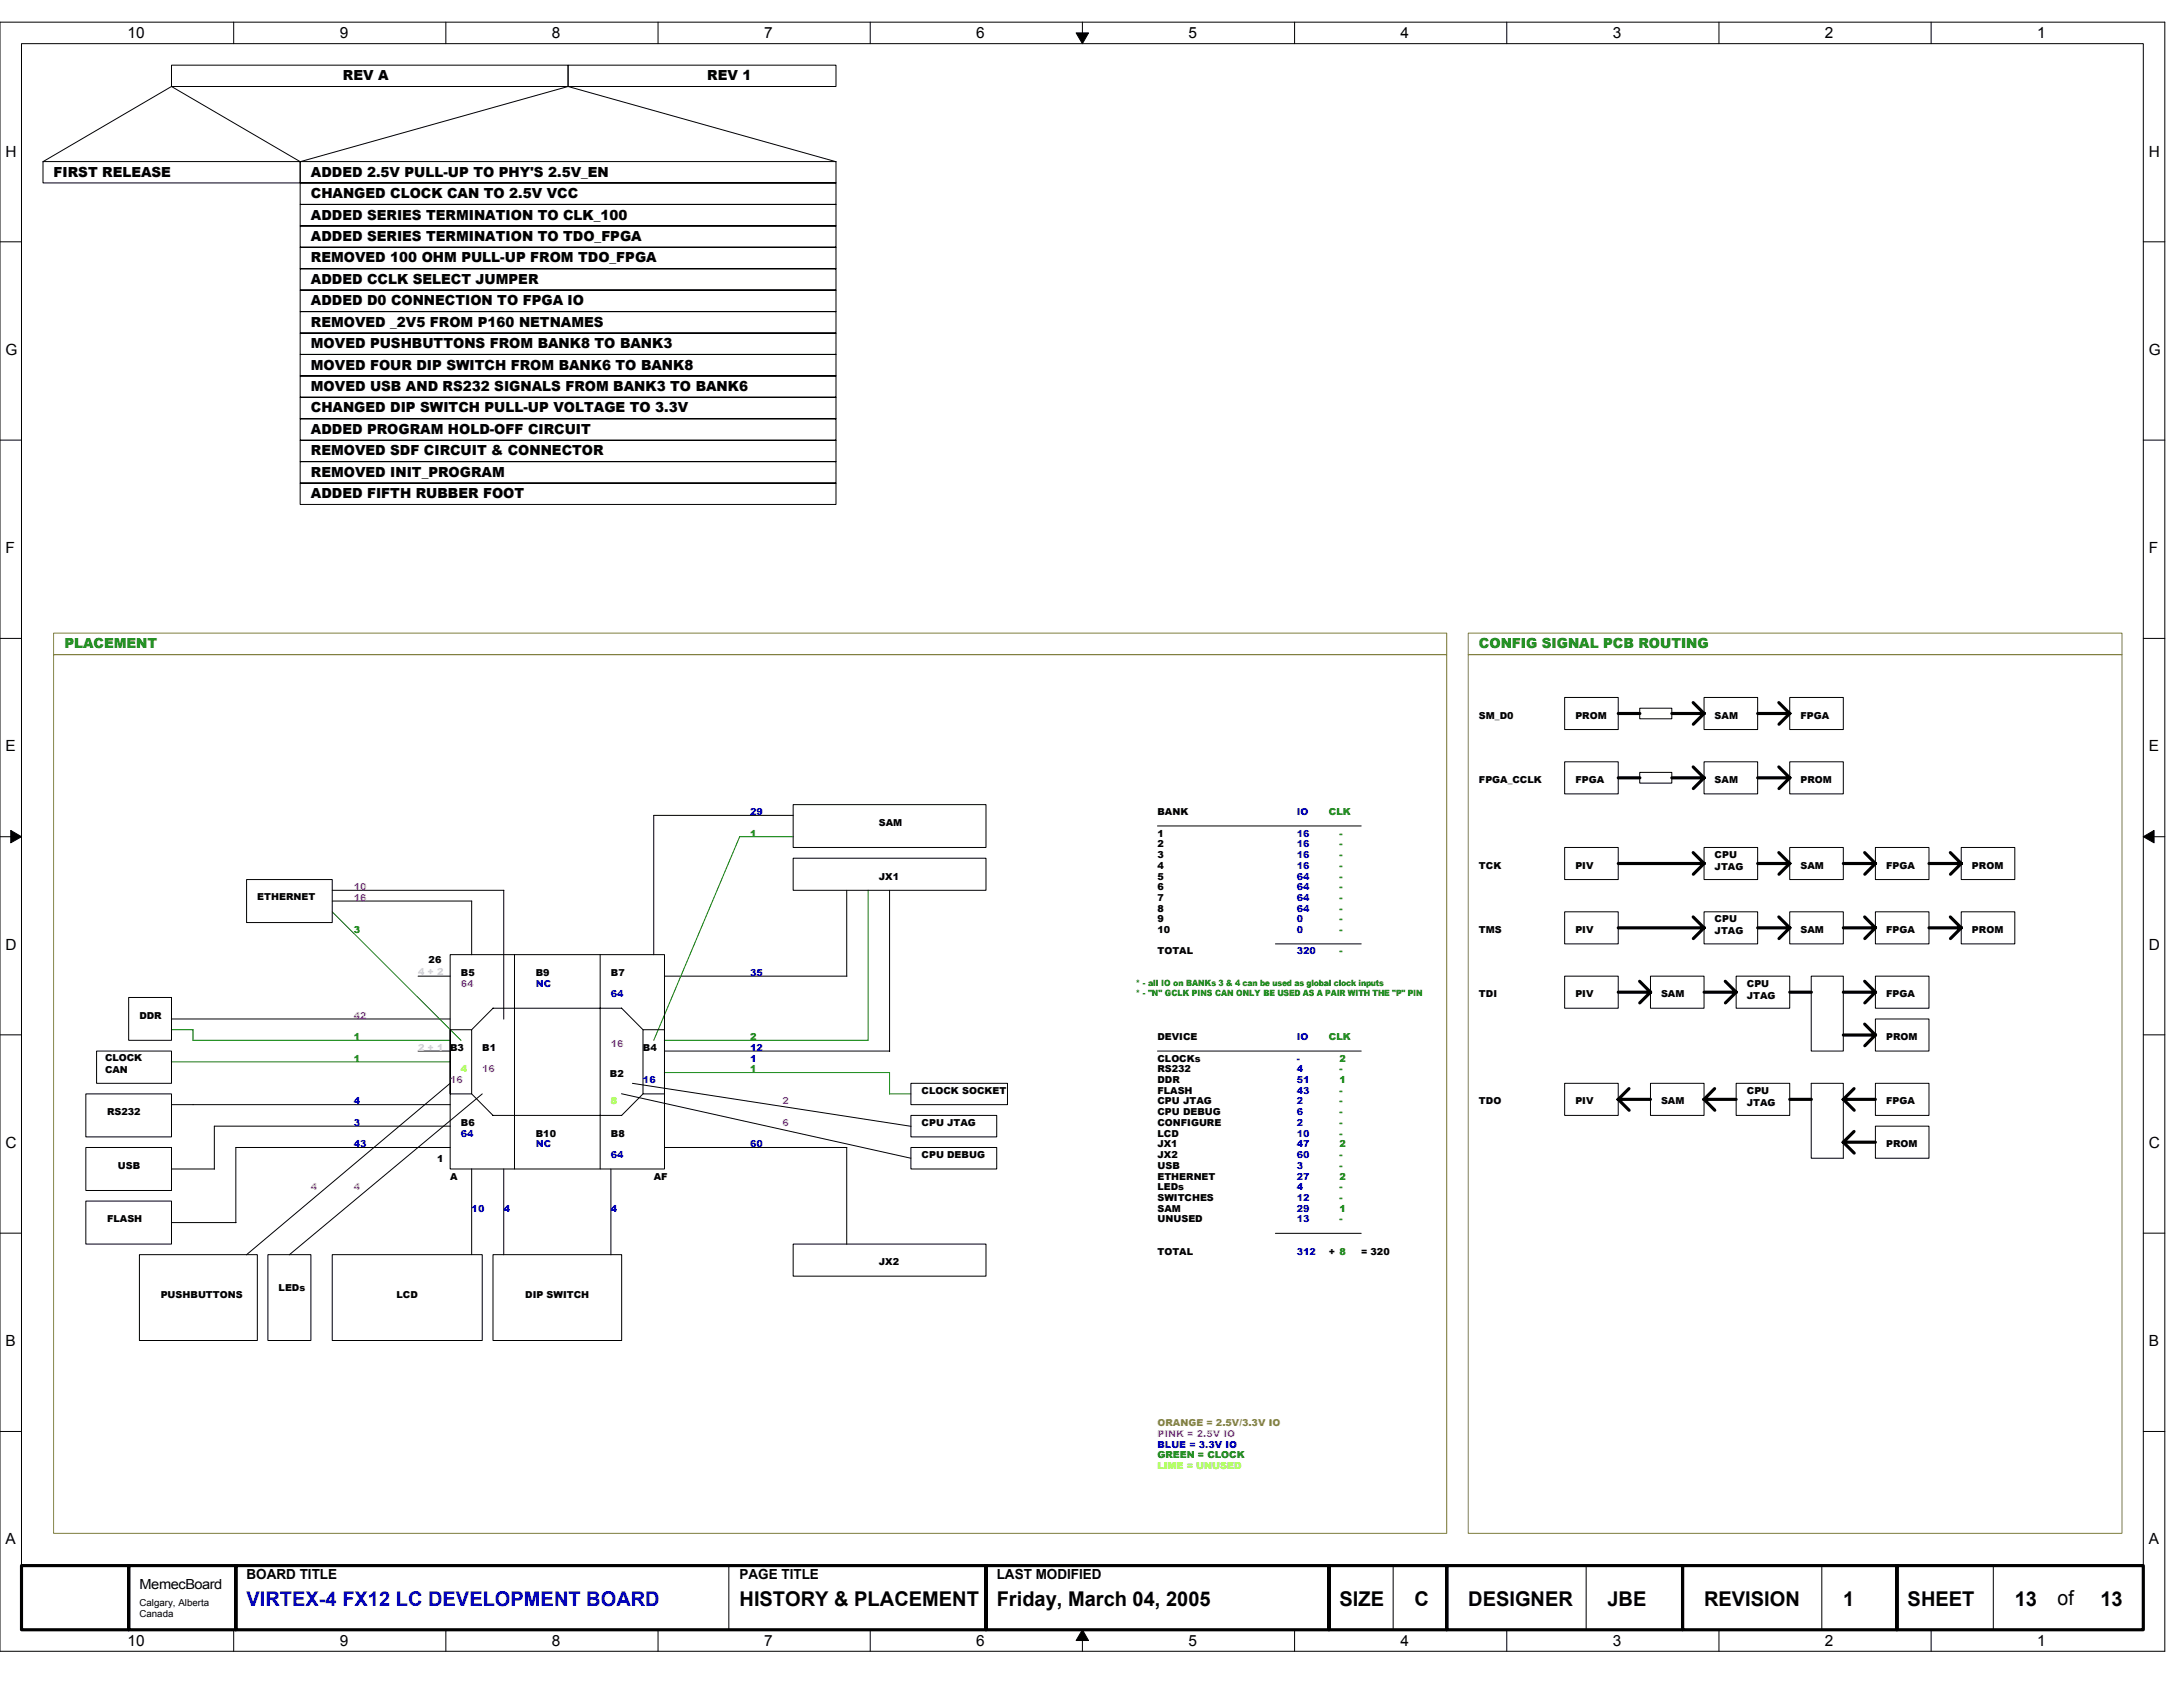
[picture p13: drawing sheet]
<svg xmlns="http://www.w3.org/2000/svg" width="279mm" height="216mm" viewBox="0 0 279 216" stroke-linecap="round" stroke-linejoin="round" font-family="sans-serif">
<defs><g id="words">
<text font-size="2.6" fill="#00f" x="31.6" y="205.5">VIRTEX-4 FX12 LC DEVELOPMENT BOARD</text>
<g font-size="2.6">
<text x="94.7" y="205.5">HISTORY &amp; PLACEMENT</text>
<text x="127.6" y="205.5">Friday, March 04, 2005</text>
<text x="171.4" y="205.5">SIZE</text>
<text x="181.1" y="205.5">C</text>
<text x="187.9" y="205.5">DESIGNER</text>
<text x="205.7" y="205.5">JBE</text>
<text x="218.1" y="205.5">REVISION</text>
<text x="235.9" y="205.5">1</text>
<text x="244.2" y="205.5">SHEET</text>
<text x="257.9" y="205.5">13</text>
<text x="263.4" y="205.4">of</text>
<text x="268.8" y="205.5">13</text>
</g>
<g font-size="2">
<text x="16.3" y="4.9">10</text>
<text x="43.5" y="4.9">9</text>
<text x="70.6" y="4.9">8</text>
<text x="97.8" y="4.9">7</text>
<text x="124.9" y="4.9">6</text>
<text x="152.1" y="4.9">5</text>
<text x="179.3" y="4.9">4</text>
<text x="206.4" y="4.9">3</text>
<text x="233.6" y="4.9">2</text>
<text x="260.7" y="4.9">1</text>
<text x=".7" y="20">H</text>
<text x="275" y="20">H</text>
<text x=".7" y="45.4">G</text>
<text x="275" y="45.4">G</text>
<text x=".7" y="70.8">F</text>
<text x="275" y="70.8">F</text>
<text x=".7" y="96.2">E</text>
<text x="275" y="96.2">E</text>
<text x=".7" y="121.5">D</text>
<text x="275" y="121.5">D</text>
<text x=".7" y="146.9">C</text>
<text x="275" y="146.9">C</text>
<text x=".7" y="172.3">B</text>
<text x="275" y="172.3">B</text>
<text x=".7" y="197.7">A</text>
<text x="275" y="197.7">A</text>
<text x="16.3" y="210.6">10</text>
<text x="43.5" y="210.6">9</text>
<text x="70.6" y="210.6">8</text>
<text x="97.8" y="210.6">7</text>
<text x="124.9" y="210.6">6</text>
<text x="152.1" y="210.6">5</text>
<text x="179.3" y="210.6">4</text>
<text x="206.4" y="210.6">3</text>
<text x="233.6" y="210.6">2</text>
<text x="260.7" y="210.6">1</text>
</g>
<g font-size="1.8">
<text x="43.9" y="10.3">REV A</text>
<text x="90.5" y="10.3">REV 1</text>
<text x="6.9" y="22.6">FIRST RELEASE</text>
<text x="39.8" y="22.6">ADDED 2.5V PULL-UP TO PHY'S 2.5V_EN</text>
<text x="39.8" y="25.4">CHANGED CLOCK CAN TO 2.5V VCC</text>
<text x="39.8" y="28.1">ADDED SERIES TERMINATION TO CLK_100</text>
<text x="39.8" y="33.6">REMOVED 100 OHM PULL-UP FROM TDO_FPGA</text>
<text x="39.8" y="30.9">ADDED SERIES TERMINATION TO TDO_FPGA</text>
<text x="39.8" y="36.3">ADDED CCLK SELECT JUMPER</text>
<text x="39.8" y="39.1">ADDED D0 CONNECTION TO FPGA IO</text>
<text x="39.8" y="41.8">REMOVED _2V5 FROM P160 NETNAMES</text>
<text x="39.8" y="44.6">MOVED PUSHBUTTONS FROM BANK8 TO BANK3</text>
<text x="39.8" y="47.3">MOVED FOUR DIP SWITCH FROM BANK6 TO BANK8</text>
<text x="39.8" y="50.1">MOVED USB AND RS232 SIGNALS FROM BANK3 TO BANK6</text>
<text x="39.8" y="52.8">CHANGED DIP SWITCH PULL-UP VOLTAGE TO 3.3V</text>
<text x="39.8" y="55.5">ADDED PROGRAM HOLD-OFF CIRCUIT</text>
<text x="39.8" y="58.3">REMOVED SDF CIRCUIT &amp; CONNECTOR</text>
<text x="39.8" y="61">REMOVED INIT_PROGRAM</text>
<text x="39.8" y="63.8">ADDED FIFTH RUBBER FOOT</text>
<text x="17.8" y="203.3">MemecBoard</text>
<text x="31.6" y="202">BOARD TITLE</text>
<text x="94.7" y="202">PAGE TITLE</text>
<text x="127.6" y="202">LAST MODIFIED</text>
</g>
<g font-size="1.8" fill="#008000">
<text x="8.2" y="83">PLACEMENT</text>
<text x="189.3" y="83">CONFIG SIGNAL PCB ROUTING</text>
</g>
<g font-size="1.2">
<text x="189.3" y="92">SM_D0</text>
<text x="201.6" y="92">PROM</text>
<text x="219.5" y="92">SAM</text>
<text x="230.4" y="92">FPGA</text>
<text x="189.3" y="100.2">FPGA_CCLK</text>
<text x="201.6" y="100.2">FPGA</text>
<text x="219.5" y="100.2">SAM</text>
<text x="230.4" y="100.2">PROM</text>
<text x="112.5" y="105.7">SAM</text>
<text x="148.1" y="104.3">BANK</text>
<text x="148.1" y="107.1">1</text>
<text x="112.5" y="112.6">JX1</text>
<text x="148.1" y="112.6">5</text>
<text x="148.1" y="113.9">6</text>
<text x="148.1" y="109.8">3</text>
<text x="148.1" y="111.2">4</text>
<text x="148.1" y="108.4">2</text>
<text x="189.3" y="111.2">TCK</text>
<text x="201.6" y="111.2">PIV</text>
<text x="219.5" y="109.8">CPU</text>
<text x="219.5" y="111.4">JTAG</text>
<text x="230.4" y="111.2">SAM</text>
<text x="241.4" y="111.2">FPGA</text>
<text x="252.4" y="111.2">PROM</text>
<text x="32.9" y="115.2">ETHERNET</text>
<text x="148.1" y="115.3">7</text>
<text x="148.1" y="116.7">8</text>
<text x="148.1" y="119.4">10</text>
<text x="148.1" y="118">9</text>
<text x="189.3" y="119.4">TMS</text>
<text x="201.6" y="119.4">PIV</text>
<text x="219.5" y="118">CPU</text>
<text x="219.5" y="119.6">JTAG</text>
<text x="230.4" y="119.4">SAM</text>
<text x="241.4" y="119.4">FPGA</text>
<text x="252.4" y="119.4">PROM</text>
<text x="54.9" y="123.3">26</text>
<text x="59" y="124.9">B5</text>
<text x="68.6" y="124.9">B9</text>
<text x="78.2" y="124.9">B7</text>
<text x="148.1" y="122.2">TOTAL</text>
<text x="17.8" y="130.4">DDR</text>
<text x="189.3" y="127.6">TDI</text>
<text x="201.6" y="127.6">PIV</text>
<text x="212.6" y="127.6">SAM</text>
<text x="223.6" y="126.3">CPU</text>
<text x="223.6" y="127.8">JTAG</text>
<text x="241.4" y="127.6">FPGA</text>
<text x="13.4" y="135.7">CLOCK</text>
<text x="13.4" y="137.3">CAN</text>
<text x="57.6" y="134.5">B3</text>
<text x="61.7" y="134.5">B1</text>
<text x="78.1" y="137.8">B2</text>
<text x="82.3" y="134.5">B4</text>
<text x="148.1" y="137.2">RS232</text>
<text x="148.1" y="135.9">CLOCKs</text>
<text x="148.1" y="133.1">DEVICE</text>
<text x="241.4" y="133.1">PROM</text>
<text x="13.7" y="142.7">RS232</text>
<text x="118" y="140">CLOCK SOCKET</text>
<text x="148.1" y="141.4">CPU JTAG</text>
<text x="148.1" y="142.7">CPU DEBUG</text>
<text x="148.1" y="138.6">DDR</text>
<text x="148.1" y="140">FLASH</text>
<text x="189.3" y="141.4">TDO</text>
<text x="201.6" y="141.4">PIV</text>
<text x="212.6" y="141.4">SAM</text>
<text x="223.6" y="140">CPU</text>
<text x="223.6" y="141.5">JTAG</text>
<text x="241.4" y="141.4">FPGA</text>
<text x="15.1" y="149.6">USB</text>
<text x="56" y="148.8">1</text>
<text x="59" y="144.1">B6</text>
<text x="68.6" y="145.5">B10</text>
<text x="78.2" y="145.5">B8</text>
<text x="118" y="144.1">CPU JTAG</text>
<text x="118" y="148.2">CPU DEBUG</text>
<text x="148.1" y="146.9">JX1</text>
<text x="148.1" y="148.2">JX2</text>
<text x="148.1" y="145.5">LCD</text>
<text x="148.1" y="144.1">CONFIGURE</text>
<text x="148.1" y="149.6">USB</text>
<text x="241.4" y="146.9">PROM</text>
<text x="57.6" y="151">A</text>
<text x="83.7" y="151">AF</text>
<text x="148.1" y="151">ETHERNET</text>
<text x="148.1" y="152.3">LEDs</text>
<text x="148.1" y="153.7">SWITCHES</text>
<text x="148.1" y="155.1">SAM</text>
<text x="13.7" y="156.4">FLASH</text>
<text x="112.5" y="161.9">JX2</text>
<text x="148.1" y="160.6">TOTAL</text>
<text x="148.1" y="156.4">UNUSED</text>
<text x="170.1" y="160.6">+ 8</text>
<text x="174.2" y="160.6">= 320</text>
<text x="20.6" y="166.1">PUSHBUTTONS</text>
<text x="35.7" y="165.2">LEDs</text>
<text x="50.8" y="166.1">LCD</text>
<text x="67.2" y="166.1">DIP SWITCH</text>
<text x="17.8" y="205.6">Calgary, Alberta</text>
<text x="17.8" y="207">Canada</text>
</g>
<g font-size="1.2" fill="#008000">
<text x="96" y="107.1">1</text>
<text x="170.1" y="104.3">CLK</text>
<text x="171.5" y="107.1">-</text>
<text x="171.5" y="109.8">-</text>
<text x="171.5" y="111.2">-</text>
<text x="171.5" y="113.9">-</text>
<text x="171.5" y="112.6">-</text>
<text x="171.5" y="108.4">-</text>
<text x="45.3" y="119.4">3</text>
<text x="171.5" y="115.3">-</text>
<text x="171.5" y="116.7">-</text>
<text x="171.5" y="119.4">-</text>
<text x="171.5" y="118">-</text>
<text x="171.5" y="122.2">-</text>
<text x="45.3" y="135.9">1</text>
<text x="45.3" y="133.1">1</text>
<text x="96" y="137.2">1</text>
<text x="96" y="133.1">2</text>
<text x="170.1" y="133.1">CLK</text>
<text x="171.5" y="135.9">2</text>
<text x="171.5" y="137.2">-</text>
<text x="171.5" y="141.4">-</text>
<text x="171.5" y="142.7">-</text>
<text x="171.5" y="138.6">1</text>
<text x="171.5" y="140">-</text>
<text x="171.5" y="146.9">2</text>
<text x="171.5" y="148.2">-</text>
<text x="171.5" y="145.5">-</text>
<text x="171.5" y="144.1">-</text>
<text x="171.5" y="149.6">-</text>
<text x="171.5" y="151">2</text>
<text x="171.5" y="155.1">1</text>
<text x="171.5" y="153.7">-</text>
<text x="171.5" y="152.3">-</text>
<text x="171.5" y="156.4">-</text>
<text x="148.1" y="186.6">GREEN = CLOCK</text>
</g>
<g font-size="1.2" fill="#00f">
<text x="96" y="104.3">29</text>
<text x="166" y="107.1">16</text>
<text x="166" y="104.3">IO</text>
<text x="166" y="111.2">16</text>
<text x="166" y="109.8">16</text>
<text x="166" y="112.6">64</text>
<text x="166" y="108.4">16</text>
<text x="166" y="113.9">64</text>
<text x="166" y="116.7">64</text>
<text x="166" y="115.3">64</text>
<text x="166" y="118">0</text>
<text x="166" y="119.4">0</text>
<text x="96" y="124.9">35</text>
<text x="166" y="122.2">320</text>
<text x="68.6" y="126.3">NC</text>
<text x="78.2" y="127.6">64</text>
<text x="96" y="134.5">12</text>
<text x="96" y="135.9">1</text>
<text x="166" y="137.2">4</text>
<text x="166" y="133.1">IO</text>
<text x="166" y="135.9">-</text>
<text x="45.3" y="141.4">4</text>
<text x="82.3" y="138.6">16</text>
<text x="166" y="141.4">2</text>
<text x="166" y="142.7">6</text>
<text x="166" y="138.6">51</text>
<text x="166" y="140">43</text>
<text x="45.3" y="146.9">43</text>
<text x="45.3" y="144.1">3</text>
<text x="59" y="145.5">64</text>
<text x="68.6" y="146.9">NC</text>
<text x="78.2" y="148.2">64</text>
<text x="96" y="146.9">60</text>
<text x="166" y="146.9">47</text>
<text x="166" y="145.5">10</text>
<text x="166" y="148.2">60</text>
<text x="166" y="144.1">2</text>
<text x="166" y="149.6">3</text>
<text x="60.4" y="155.1">10</text>
<text x="64.5" y="155.1">4</text>
<text x="78.2" y="155.1">4</text>
<text x="166" y="152.3">4</text>
<text x="166" y="153.7">12</text>
<text x="166" y="151">27</text>
<text x="166" y="155.1">29</text>
<text x="166" y="160.6">312</text>
<text x="166" y="156.4">13</text>
<text x="148.1" y="185.3">BLUE = 3.3V IO</text>
</g>
<g font-size="1.2" fill="#f0f">
<text x="45.3" y="113.9">10</text>
<text x="45.3" y="115.3">16</text>
<text x="45.3" y="130.4">42</text>
<text x="59" y="126.3">64</text>
<text x="61.7" y="137.2">16</text>
<text x="78.2" y="133.9">16</text>
<text x="57.6" y="138.6">16</text>
<text x="100.1" y="141.4">2</text>
<text x="100.1" y="144.1">6</text>
<text x="39.8" y="152.3">4</text>
<text x="45.3" y="152.3">4</text>
<text x="148.1" y="183.9">PINK = 2.5V IO</text>
</g>
<g font-size="1.2" fill="#ff80ff">
<text x="53.5" y="124.8">4 + 2</text>
<text x="53.5" y="134.5">2 + 1</text>
</g>
<g font-size="1.2" fill="#80ff00">
<text x="59" y="137.2">4</text>
<text x="78.2" y="141.4">8</text>
<text x="148.1" y="188">LIME = UNUSED</text>
</g>
<text font-size="1.2" fill="#ff8000" x="148.1" y="182.5">ORANGE = 2.5V/3.3V IO</text>
<g font-size="1.1" fill="#008000">
<text x="145.4" y="126.1">* - all IO on BANKs 3 &amp; 4 can be used as global clock inputs</text>
<text x="145.4" y="127.5">* - &quot;N&quot; GCLK PINS CAN ONLY BE USED AS A PAIR WITH THE &quot;P&quot; PIN</text>
</g>
</g></defs>
<path d="M0 2.8h277.1v208.5h-277.1zM2.8 5.6h271.5v203h-271.5z" fill="none" stroke="#000" stroke-width=".13"/>
<g fill="#fff">
<path d="M16.3 3.1h2.2v2.2h-2.2z"/>
<path d="M16.3 208.9h2.2v2.2h-2.2z"/>
</g>
<path d="M29.9 2.8v2.8M29.9 208.6v2.7" fill="none" stroke="#000" stroke-width=".13"/>
<g fill="#fff">
<path d="M43.5 3.1h1.1v2.2h-1.1z"/>
<path d="M43.5 208.9h1.1v2.2h-1.1z"/>
</g>
<path d="M57.1 2.8v2.8M57.1 208.6v2.7" fill="none" stroke="#000" stroke-width=".13"/>
<g fill="#fff">
<path d="M70.6 3.1h1.1v2.2h-1.1z"/>
<path d="M70.6 208.9h1.1v2.2h-1.1z"/>
</g>
<path d="M84.2 2.8v2.8M84.2 208.6v2.7" fill="none" stroke="#000" stroke-width=".13"/>
<g fill="#fff">
<path d="M97.8 3.1h1.1v2.2h-1.1z"/>
<path d="M97.8 208.9h1.1v2.2h-1.1z"/>
</g>
<path d="M111.4 2.8v2.8M111.4 208.6v2.7" fill="none" stroke="#000" stroke-width=".13"/>
<g fill="#fff">
<path d="M124.9 3.1h1.1v2.2h-1.1z"/>
<path d="M124.9 208.9h1.1v2.2h-1.1z"/>
</g>
<path d="M138.5 2.8v2.8M138.5 208.6v2.7" fill="none" stroke="#000" stroke-width=".13"/>
<path d="M137.7 4.2h1.6l-.8 1.4zM138.5 208.6l.8 1.4h-1.6z" fill="#000" stroke="#000" stroke-width=".13"/>
<g fill="#fff">
<path d="M152.1 3.1h1.1v2.2h-1.1z"/>
<path d="M152.1 208.9h1.1v2.2h-1.1z"/>
</g>
<path d="M165.7 2.8v2.8M165.7 208.6v2.7" fill="none" stroke="#000" stroke-width=".13"/>
<g fill="#fff">
<path d="M179.3 3.1h1.1v2.2h-1.1z"/>
<path d="M179.3 208.9h1.1v2.2h-1.1z"/>
</g>
<path d="M192.8 2.8v2.8M192.8 208.6v2.7" fill="none" stroke="#000" stroke-width=".13"/>
<g fill="#fff">
<path d="M206.4 3.1h1.1v2.2h-1.1z"/>
<path d="M206.4 208.9h1.1v2.2h-1.1z"/>
</g>
<path d="M220 2.8v2.8M220 208.6v2.7" fill="none" stroke="#000" stroke-width=".13"/>
<g fill="#fff">
<path d="M233.6 3.1h1.1v2.2h-1.1z"/>
<path d="M233.6 208.9h1.1v2.2h-1.1z"/>
</g>
<path d="M247.2 2.8v2.8M247.2 208.6v2.7" fill="none" stroke="#000" stroke-width=".13"/>
<g fill="#fff">
<path d="M260.7 3.1h1.1v2.2h-1.1z"/>
<path d="M260.7 208.9h1.1v2.2h-1.1z"/>
<path d="M.7 18.3h1.4v2.2h-1.4z"/>
<path d="M275 18.3h1.4v2.2h-1.4z"/>
<path d="M.7 43.6h1.5v2.2h-1.5z"/>
<path d="M275 43.6h1.5v2.2h-1.5z"/>
</g>
<path d="M0 30.9h2.8M274.3 30.9h2.8" fill="none" stroke="#000" stroke-width=".13"/>
<g fill="#fff">
<path d="M.7 69h1.2v2.2h-1.2z"/>
<path d="M275 69h1.2v2.2h-1.2z"/>
</g>
<path d="M0 56.3h2.8M274.3 56.3h2.8" fill="none" stroke="#000" stroke-width=".13"/>
<g fill="#fff">
<path d="M.7 94.4h1.3v2.2h-1.3z"/>
<path d="M275 94.4h1.3v2.2h-1.3z"/>
</g>
<path d="M0 81.7h2.8M274.3 81.7h2.8" fill="none" stroke="#000" stroke-width=".13"/>
<g fill="#fff">
<path d="M.7 119.8h1.4v2.2h-1.4z"/>
<path d="M275 119.8h1.4v2.2h-1.4z"/>
</g>
<path d="M0 107.1h2.8M274.3 107.1h2.8" fill="none" stroke="#000" stroke-width=".13"/>
<path d="M1.4 106.3l1.4 .8-1.4 .8zM274.3 107.1l1.4-.8v1.6z" fill="#000" stroke="#000" stroke-width=".13"/>
<g fill="#fff">
<path d="M.7 145.1h1.4v2.2h-1.4z"/>
<path d="M275 145.1h1.4v2.2h-1.4z"/>
</g>
<path d="M0 132.4h2.8M274.3 132.4h2.8" fill="none" stroke="#000" stroke-width=".13"/>
<g fill="#fff">
<path d="M.7 170.5h1.3v2.2h-1.3z"/>
<path d="M275 170.5h1.3v2.2h-1.3z"/>
</g>
<path d="M0 157.8h2.8M274.3 157.8h2.8" fill="none" stroke="#000" stroke-width=".13"/>
<g fill="#fff">
<path d="M.7 195.9h1.3v2.2h-1.3z"/>
<path d="M275 195.9h1.3v2.2h-1.3z"/>
</g>
<g fill="none" stroke="#000" stroke-width=".13">
<path d="M21.9 8.3h50.8v2.8h-50.8zM72.7 8.3h34.3v2.8h-34.3zM5.5 20.7l16.4-9.6 16.5 9.6M5.5 20.7h32.9v2.7h-32.9zM38.4 20.7l34.3-9.6 34.3 9.6M38.4 20.7h68.6v2.7h-68.6zM38.4 23.4h68.6v2.8h-68.6zM38.4 28.9h68.6v2.7h-68.6zM38.4 31.6h68.6v2.8h-68.6zM38.4 34.4h68.6v2.7h-68.6zM38.4 37.1h68.6v2.8h-68.6zM38.4 39.9h68.6v2.7h-68.6z"/>
<path d="M38.4 26.2h68.6v2.7h-68.6zM38.4 42.6h68.6v2.8h-68.6zM38.4 45.4h68.6v2.7h-68.6zM38.4 48.1h68.6v2.7h-68.6zM38.4 50.8h68.6v2.8h-68.6zM38.4 53.6h68.6v2.7h-68.6zM38.4 56.3h68.6v2.8h-68.6zM38.4 59.1h68.6v2.7h-68.6zM38.4 61.8h68.6v2.8h-68.6zM200.3 89.3h6.8v4.1h-6.8zM200.3 97.5h6.8v4.1h-6.8zM209.9 98.8h4.1v1.4h-4.1z"/>
<path d="M209.9 90.6h4.1v1.4h-4.1zM218.1 89.3h6.9v4.1h-6.9zM218.1 97.5h6.9v4.1h-6.9zM229.1 89.3h6.8v4.1h-6.8zM229.1 97.5h6.8v4.1h-6.8zM31.6 112.6h10.9v5.5h-10.9zM42.5 115.3h17.9v6.9M42.5 113.9h22M64.5 113.9v16.5M101.5 109.8h24.7v4.1h-24.7zM101.5 103h24.7v5.5h-24.7zM101.5 104.4h-17.8v17.8"/>
<path d="M108.4 113.9v11M113.9 113.9v20.6M148.1 105.7h26.1M200.3 108.5h6.8v4.1h-6.8zM200.3 116.7h6.8v4.1h-6.8zM218.1 108.5h6.9v4.1h-6.9zM218.1 116.7h6.9v4.1h-6.9zM229.1 108.5h6.8v4.1h-6.8zM229.1 116.7h6.8v4.1h-6.8zM240 108.5h6.9v4.1h-6.9zM240 116.7h6.9v4.1h-6.9zM251 108.5h6.9v4.1h-6.9z"/>
<path d="M251 116.7h6.9v4.1h-6.9zM11 140h10.9v5.5h-10.9zM12.4 134.5h9.5v4.1h-9.5zM16.5 127.7h5.4v5.4h-5.4zM21.9 130.4h35.7M53.5 134.5h4.1M53.5 124.9h4.1M57.6 131.8h2.8v8.2h-2.8zM57.6 122.2h27.4v27.4h-27.4zM57.6 138.6l-26.1 22M60.4 140l2.7 2.8M61.7 140l-24.7 20.6"/>
<path d="M63.1 129h16.5M63.1 129l-2.7 2.8M65.8 122.2v27.4M76.8 122.2v27.4M79.5 129l2.8 2.8M79.5 140l37.1 8.2M80.9 138.6l35.7 5.5M82.3 131.8h2.7v8.2h-2.7zM82.3 140l-2.8 2.8M85 134.5h28.9M85 124.9h23.4M116.6 138.6h12.3v2.8h-12.3z"/>
<path d="M148.1 134.5h26.1M163.2 120.8h11M200.3 124.9h6.8v4.1h-6.8zM200.3 138.6h6.8v4.1h-6.8zM211.2 124.9h6.9v4.1h-6.9zM211.2 138.6h6.9v4.1h-6.9zM222.2 124.9h6.9v4.1h-6.9zM222.2 138.6h6.9v4.1h-6.9zM231.8 124.9h4.1v9.6h-4.1zM231.8 138.6h4.1v9.6h-4.1zM240 130.4h6.9v4.1h-6.9zM240 124.9h6.9v4.1h-6.9z"/>
<path d="M240 138.6h6.9v4.1h-6.9zM11 146.9h10.9v5.5h-10.9zM11 153.7h10.9v5.5h-10.9zM21.9 149.6h5.6M21.9 141.4h35.7M21.9 156.5h8.3M57.6 146.9h-27.4v9.6M57.6 144.1h-30.2v5.5M60.4 149.6v11M63.1 142.7h16.5M64.5 149.6v11M78.2 149.6v11"/>
<path d="M85 146.9h23.4M101.5 159.2h24.7v4.1h-24.7zM108.4 146.9v12.3M116.6 142.7h11v2.8h-11zM116.6 146.9h11v2.7h-11zM163.2 157.8h11M240 144.1h6.9v4.1h-6.9zM17.8 160.6h15.1v11h-15.1zM34.3 160.6h5.5v11h-5.5zM42.5 160.6h19.2v11h-19.2zM63.1 160.6h16.5v11h-16.5zM0 183.2h2.8"/>
<path d="M274.3 183.2h2.8M93.3 200.4v8.2M178.3 200.4v8.2M203 200.4v8.2M233.2 200.4v8.2M255.1 200.4v8.2"/>
</g>
<path d="M42.5 116.7l16.5 16.5M94.7 107.1h6.8M94.7 107.1l-11 26M111.1 113.9v19.2h-26.1M21.9 135.9h35.7M21.9 131.8h2.8M24.7 133.1h32.9M24.7 131.8v1.3M85 137.3h28.9M113.9 137.2v2.8h2.7" fill="none" stroke="#008000" stroke-width=".13"/>
<g fill="none" stroke="#000" stroke-width=".4">
<path d="M207.1 91.3h2.8M207.1 99.5h2.8M214 91.3h4.1M214 99.5h4.1M216.7 89.9l1.4 1.4M216.7 98.1l1.4 1.4M218.1 91.3l-1.4 1.4M218.1 99.5l-1.4 1.4M225 91.3h4.1M225 99.5h4.1M227.7 89.9l1.4 1.4M227.7 98.1l1.4 1.4"/>
<path d="M229.1 91.3l-1.4 1.4M229.1 99.5l-1.4 1.4M207.1 110.5h11M207.1 118.7h11M216.7 109.1l1.4 1.4M216.7 117.3l1.4 1.4M218.1 110.5l-1.4 1.4M218.1 118.7l-1.4 1.4M225 110.5h4.1M225 118.7h4.1M227.7 109.1l1.4 1.4M227.7 117.3l1.4 1.4"/>
<path d="M229.1 110.5l-1.4 1.4M229.1 118.7l-1.4 1.4M238.7 109.1l1.4 1.4h-4.2M238.7 117.3l1.4 1.4h-4.2M240.1 110.5l-1.4 1.4M240.1 118.7l-1.4 1.4M246.9 110.5h4.1M246.9 118.7h4.1M249.6 109.1l1.4 1.4M249.6 117.3l1.4 1.4M251 110.5l-1.4 1.4M251 118.7l-1.4 1.4"/>
<path d="M207.1 127h4.2l-1.4 1.4M208.5 139.3l-1.4 1.4M209.8 125.6l1.4 1.4M218.1 127h4.1M219.5 139.3l-1.4 1.4M220.8 125.6l1.4 1.4M222.2 127l-1.4 1.4M229.1 127h2.7M235.9 127h4.2M237.3 139.3l-1.4 1.4M238.7 125.6l1.3 1.4M238.7 131.1l1.3 1.4h-4.1"/>
<path d="M240.1 132.4l-1.4 1.4M240.1 127l-1.4 1.4M207.1 140.7h4.1M207.1 140.7l1.4 1.4M222.2 140.7h-4.1l1.4 1.4M229.1 140.7h2.7M237.3 144.8l-1.4 1.4M240 140.7h-4.1l1.4 1.4M240 146.2h-4.1l1.4 1.4M2.8 200.4h13.7v8.2h-13.7zM16.5 200.4h13.7v8.2h-13.7zM30.2 200.4h96v8.2h-96z"/>
<path d="M126.2 200.4h43.9v8.2h-43.9zM170.1 200.4h15.1v8.2h-15.1zM185.2 200.4h30.1v8.2h-30.1zM215.3 200.4h27.5v8.2h-27.5zM242.8 200.4h31.5v8.2h-31.5z"/>
</g>
<path d="M6.9 83.8h178.3v112.4h-178.3zM6.9 81h178.3v2.8h-178.3zM187.9 81h83.7v2.8h-83.7zM187.9 83.8h83.7v112.4h-83.7z" fill="none" stroke="#808040" stroke-width=".13"/>
<use href="#words"/>
</svg>
